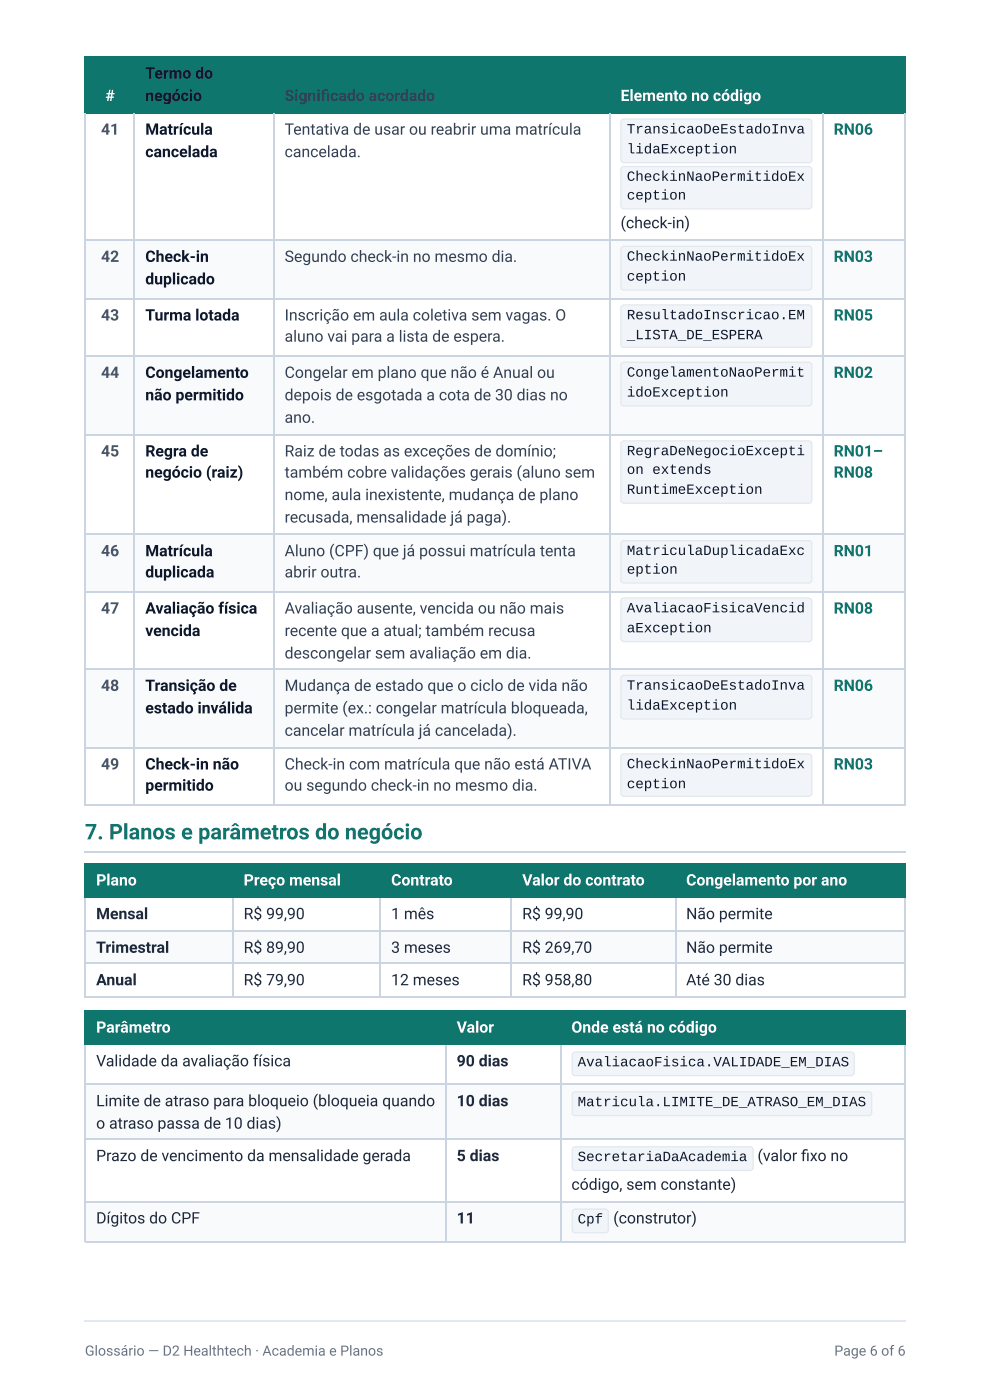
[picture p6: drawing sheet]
<svg xmlns="http://www.w3.org/2000/svg" width="210mm" height="297mm" viewBox="0 0 210 297" stroke-linecap="round" stroke-linejoin="round" font-family="sans-serif">
<defs><g id="words">
<text font-size="4.6" fill="#0f766e" x="18" y="178.1">7. Planos e parâmetros do negócio</text>
<g font-size="3.3" fill="#0f172a">
<text x="30.8" y="16.7">Termo do</text>
<text x="30.8" y="21.4">negócio</text>
<text x="30.8" y="28.6">Matrícula</text>
<text x="30.8" y="33.3">cancelada</text>
<text x="30.8" y="55.6">Check-in</text>
<text x="30.8" y="60.3">duplicado</text>
<text x="30.8" y="68">Turma lotada</text>
<text x="30.8" y="80.2">Congelamento</text>
<text x="30.8" y="84.9">não permitido</text>
<text x="30.8" y="96.8">Regra de</text>
<text x="30.8" y="101.3">negócio (raiz)</text>
<text x="30.8" y="118">Matrícula</text>
<text x="30.8" y="122.5">duplicada</text>
<text x="30.8" y="130.2">Avaliação física</text>
<text x="30.8" y="134.9">vencida</text>
<text x="30.8" y="146.6">Transição de</text>
<text x="30.8" y="151.3">estado inválida</text>
<text x="30.8" y="163.2">Check-in não</text>
<text x="30.8" y="167.7">permitido</text>
</g>
<g font-size="3.3" fill="#fff">
<text x="22.3" y="21.4">#</text>
<text x="131.6" y="21.4">Elemento no código</text>
<text x="20.4" y="187.9">Plano</text>
<text x="51.7" y="187.9">Preço mensal</text>
<text x="82.9" y="187.9">Contrato</text>
<text x="110.7" y="187.9">Valor do contrato</text>
<text x="145.5" y="187.9">Congelamento por ano</text>
<text x="20.4" y="219.1">Parâmetro</text>
<text x="96.8" y="219.1">Valor</text>
<text x="121.1" y="219.1">Onde está no código</text>
</g>
<g font-size="3.3" fill="#334155">
<text x="60.3" y="21.4">Signifi cado acordado</text>
<text x="60.3" y="28.6">Tentativa de usar ou reabrir uma matrícula</text>
<text x="60.3" y="33.3">cancelada.</text>
<text x="60.3" y="55.6">Segundo check-in no mesmo dia.</text>
<text x="60.3" y="68">Inscrição em aula coletiva sem vagas. O</text>
<text x="60.3" y="72.5">aluno vai para a lista de espera.</text>
<text x="60.3" y="80.2">Congelar em plano que não é Anual ou</text>
<text x="60.3" y="84.9">depois de esgotada a cota de 30 dias no</text>
<text x="60.3" y="89.7">ano.</text>
<text x="60.3" y="96.8">Raiz de todas as exceções de domínio;</text>
<text x="60.3" y="101.3">também cobre validações gerais (aluno sem</text>
<text x="60.3" y="106.1">nome, aula inexistente, mudança de plano</text>
<text x="60.3" y="110.9">recusada, mensalidade já paga).</text>
<text x="60.3" y="118">Aluno (CPF) que já possui matrícula tenta</text>
<text x="60.3" y="122.5">abrir outra.</text>
<text x="60.3" y="130.2">Avaliação ausente, vencida ou não mais</text>
<text x="60.3" y="134.9">recente que a atual; também recusa</text>
<text x="60.3" y="139.7">descongelar sem avaliação em dia.</text>
<text x="60.3" y="146.6">Mudança de estado que o ciclo de vida não</text>
<text x="60.3" y="151.3">permite (ex.: congelar matrícula bloqueada,</text>
<text x="60.3" y="156.1">cancelar matrícula já cancelada).</text>
<text x="60.3" y="163.2">Check-in com matrícula que não está ATIVA</text>
<text x="60.3" y="167.7">ou segundo check-in no mesmo dia.</text>
</g>
<g font-size="3.3" fill="#475569">
<text x="21.4" y="28.6">41</text>
<text x="21.4" y="55.6">42</text>
<text x="21.4" y="68">43</text>
<text x="21.4" y="80.2">44</text>
<text x="21.4" y="96.8">45</text>
<text x="21.4" y="118">46</text>
<text x="21.4" y="130.2">47</text>
<text x="21.4" y="146.6">48</text>
<text x="21.4" y="163.2">49</text>
</g>
<g font-size="3.3" fill="#0f766e">
<text x="176.7" y="28.6">RN06</text>
<text x="176.7" y="55.6">RN03</text>
<text x="176.7" y="68">RN05</text>
<text x="176.7" y="80.2">RN02</text>
<text x="176.7" y="96.8">RN01–</text>
<text x="176.7" y="101.3">RN08</text>
<text x="176.7" y="118">RN01</text>
<text x="176.7" y="130.2">RN08</text>
<text x="176.7" y="146.6">RN06</text>
<text x="176.7" y="163.2">RN03</text>
</g>
<g font-size="3.3" fill="#1e293b">
<text x="131.6" y="48.4">(check-in)</text>
<text x="20.4" y="195">Mensal</text>
<text x="51.7" y="195">R$ 99,90</text>
<text x="82.9" y="195">1 mês</text>
<text x="110.7" y="195">R$ 99,90</text>
<text x="145.5" y="195">Não permite</text>
<text x="20.4" y="202.1">Trimestral</text>
<text x="51.7" y="202.1">R$ 89,90</text>
<text x="82.9" y="202.1">3 meses</text>
<text x="110.7" y="202.1">R$ 269,70</text>
<text x="145.5" y="202.1">Não permite</text>
<text x="20.4" y="209">Anual</text>
<text x="51.7" y="209">R$ 79,90</text>
<text x="82.9" y="209">12 meses</text>
<text x="110.7" y="209">R$ 958,80</text>
<text x="145.5" y="209">Até 30 dias</text>
<text x="20.4" y="226.2">Validade da avaliação física</text>
<text x="96.8" y="226.2">90 dias</text>
<text x="20.4" y="234.7">Limite de atraso para bloqueio (bloqueia quando</text>
<text x="20.4" y="239.4">o atraso passa de 10 dias)</text>
<text x="96.8" y="234.7">10 dias</text>
<text x="20.4" y="246.3">Prazo de vencimento da mensalidade gerada</text>
<text x="96.8" y="246.3">5 dias</text>
<text x="160.6" y="246.3">(valor fi xo no</text>
<text x="121.1" y="252.4">código, sem constante)</text>
<text x="20.4" y="259.6">Dígitos do CPF</text>
<text x="96.8" y="259.6">11</text>
<text x="130" y="259.6">(construtor)</text>
</g>
<g font-size="3" fill="#0f172a">
<text x="132.9" y="28.3">TransicaoDeEstadoInva</text>
<text x="132.9" y="32.5">lidaException</text>
<text x="132.9" y="38.4">CheckinNaoPermitidoEx</text>
<text x="132.9" y="42.3">ception</text>
<text x="132.9" y="55.3">CheckinNaoPermitidoEx</text>
<text x="132.9" y="59.5">ception</text>
<text x="132.9" y="67.7">ResultadoInscricao.EM</text>
<text x="132.9" y="72">_LISTA_DE_ESPERA</text>
<text x="132.9" y="79.9">CongelamentoNaoPermit</text>
<text x="132.9" y="84.1">idoException</text>
<text x="132.9" y="96.6">RegraDeNegocioExcepti</text>
<text x="132.9" y="100.5">on extends</text>
<text x="132.9" y="104.8">RuntimeException</text>
<text x="132.9" y="117.7">MatriculaDuplicadaExc</text>
<text x="132.9" y="121.7">eption</text>
<text x="132.9" y="129.9">AvaliacaoFisicaVencid</text>
<text x="132.9" y="134.1">aException</text>
<text x="132.9" y="146.3">TransicaoDeEstadoInva</text>
<text x="132.9" y="150.5">lidaException</text>
<text x="132.9" y="163">CheckinNaoPermitidoEx</text>
<text x="132.9" y="167.2">ception</text>
<text x="122.5" y="226.2">AvaliacaoFisica.VALIDADE_EM_DIAS</text>
<text x="122.5" y="234.7">Matricula.LIMITE_DE_ATRASO_EM_DIAS</text>
<text x="122.5" y="246.3">SecretariaDaAcademia</text>
<text x="122.5" y="259.6">Cpf</text>
</g>
<g font-size="3" fill="#64748b">
<text x="18" y="287.6">Glossário — D2 Healthtech · Academia e Planos</text>
<text x="176.9" y="287.6">Page 6 of 6</text>
</g>
</g></defs>
<g fill="#0f766e">
<path d="M18.3 12.2h10.3v11.6h-10.3z"/>
<path d="M28.6 12.2h29.6v11.6h-29.6z"/>
<path d="M58.2 12.2h71.2v11.6h-71.2z"/>
<path d="M129.4 12.2h45v11.6h-45z"/>
<path d="M174.4 12.2h17.4v11.6h-17.4z"/>
</g>
<g fill="#f8fafc">
<path d="M18.3 50.8h10.3v12.4h-10.3z"/>
<path d="M28.6 50.8h29.6v12.4h-29.6z"/>
<path d="M58.2 50.8h71.2v12.4h-71.2z"/>
<path d="M129.4 50.8h45v12.4h-45z"/>
<path d="M174.4 50.8h17.4v12.4h-17.4z"/>
<path d="M18.3 75.7h10.3v16.4h-10.3z"/>
<path d="M28.6 75.7h29.6v16.4h-29.6z"/>
<path d="M58.2 75.7h71.2v16.4h-71.2z"/>
<path d="M129.4 75.7h45v16.4h-45z"/>
<path d="M174.4 75.7h17.4v16.4h-17.4z"/>
<path d="M18.3 113.2h10.3v12.5h-10.3z"/>
<path d="M28.6 113.2h29.6v12.5h-29.6z"/>
<path d="M58.2 113.2h71.2v12.5h-71.2z"/>
<path d="M129.4 113.2h45v12.5h-45z"/>
<path d="M174.4 113.2h17.4v12.5h-17.4z"/>
<path d="M18.3 142.1h10.3v16.4h-10.3z"/>
<path d="M28.6 142.1h29.6v16.4h-29.6z"/>
<path d="M58.2 142.1h71.2v16.4h-71.2z"/>
<path d="M129.4 142.1h45v16.4h-45z"/>
<path d="M174.4 142.1h17.4v16.4h-17.4z"/>
</g>
<path d="M18 12h174.1M18.1 11.9v12.2M28.4 11.9v12.2M58.1 11.9v12.2M129.2 11.9v12.2M174.5 11.9v12.2M192 11.9v12.2M18 23.9h174.1" fill="none" stroke="#0f766e" stroke-width=".26"/>
<g fill="none" stroke="#cbd5e1" stroke-width=".26">
<path d="M18.1 24.1v146.8M28.4 24.1v146.8M58.1 24.1v146.8M129.2 24.1v146.8M174.5 24.1v146.8M192 24.1v146.8M18 50.9h174.1M18 63.4h174.1M18 75.5h174.1M18 92.2h174.1M18 113.4h174.1M18 125.5h174.1"/>
<path d="M18 141.9h174.1M18 158.6h174.1M18 170.8h174.1M18 180.8h174.1"/>
</g>
<g fill="#0f766e">
<path d="M18.3 183.4h31.2v7.1h-31.2z"/>
<path d="M49.5 183.4h31.2v7.1h-31.2z"/>
<path d="M80.7 183.4h27.8v7.1h-27.8z"/>
<path d="M108.5 183.4h34.6v7.1h-34.6z"/>
<path d="M143.1 183.4h48.7v7.1h-48.7z"/>
</g>
<g fill="#f8fafc">
<path d="M18.3 197.4h31.2v7.1h-31.2z"/>
<path d="M49.5 197.4h31.2v7.1h-31.2z"/>
<path d="M80.7 197.4h27.8v7.1h-27.8z"/>
<path d="M108.5 197.4h34.6v7.1h-34.6z"/>
<path d="M143.1 197.4h48.7v7.1h-48.7z"/>
</g>
<path d="M18 183.2h174.1M18 190.4h174.1M18.1 183.1v7.4M49.3 183.1v7.4M80.6 183.1v7.4M108.3 183.1v7.4M143.3 183.1v7.4M192 183.1v7.4" fill="none" stroke="#0f766e" stroke-width=".26"/>
<path d="M18 197.5h174.1M18.1 190.5v21.2M49.3 190.5v21.2M80.6 190.5v21.2M108.3 190.5v21.2M143.3 190.5v21.2M192 190.5v21.2M18 204.4h174.1M18 211.5h174.1" fill="none" stroke="#cbd5e1" stroke-width=".26"/>
<g fill="#0f766e">
<path d="M18.3 214.6h76.2v6.9h-76.2z"/>
<path d="M94.5 214.6h24.3v6.9h-24.3z"/>
<path d="M118.8 214.6h73v6.9h-73z"/>
</g>
<g fill="#f8fafc">
<path d="M18.3 229.9h76.2v11.9h-76.2z"/>
<path d="M94.5 229.9h24.3v11.9h-24.3z"/>
<path d="M118.8 229.9h73v11.9h-73z"/>
<path d="M18.3 254.8h76.2v8.5h-76.2z"/>
<path d="M94.5 254.8h24.3v8.5h-24.3z"/>
<path d="M118.8 254.8h73v8.5h-73z"/>
</g>
<path d="M18 214.4h174.1M18.1 214.3v7.4M94.6 214.3v7.4M118.9 214.3v7.4M192 214.3v7.4M18 221.6h174.1" fill="none" stroke="#0f766e" stroke-width=".26"/>
<path d="M18 230.1h174.1M18.1 221.7v41.8M94.6 221.7v41.8M118.9 221.7v41.8M192 221.7v41.8M18 241.7h174.1M18 254.9h174.1M18 263.4h174.1" fill="none" stroke="#cbd5e1" stroke-width=".26"/>
<path d="M131.8 25.5l.5-.2h39.1a.66 .66 0 0 1 .7 .6v8a.66 .66 0 0 1-.7 .6h-39.1a.66 .66 0 0 1-.7-.6v-8z" fill="#f1f5f9"/>
<path d="M131.8 25.5l.5-.2h39.1a.66 .66 0 0 1 .7 .6v8a.66 .66 0 0 1-.7 .6h-39.1a.66 .66 0 0 1-.7-.6v-8z" fill="none" stroke="#e2e8f0" stroke-width=".26"/>
<path d="M131.8 35.5l.5-.2h39.1a.66 .66 0 0 1 .7 .7v7.7a.66 .66 0 0 1-.7 .6h-39.1a.66 .66 0 0 1-.7-.6v-7.7z" fill="#f1f5f9"/>
<path d="M131.8 35.5l.5-.2h39.1a.66 .66 0 0 1 .7 .7v7.7a.66 .66 0 0 1-.7 .6h-39.1a.66 .66 0 0 1-.7-.6v-7.7z" fill="none" stroke="#e2e8f0" stroke-width=".26"/>
<path d="M131.8 52.4l.5-.1h39.1a.66 .66 0 0 1 .7 .6v8a.66 .66 0 0 1-.7 .6h-39.1a.66 .66 0 0 1-.7-.6v-8z" fill="#f1f5f9"/>
<path d="M131.8 52.4l.5-.1h39.1a.66 .66 0 0 1 .7 .6v8a.66 .66 0 0 1-.7 .6h-39.1a.66 .66 0 0 1-.7-.6v-8z" fill="none" stroke="#e2e8f0" stroke-width=".26"/>
<path d="M131.8 64.9l.5-.2h39.1a.66 .66 0 0 1 .7 .7v7.6a.66 .66 0 0 1-.7 .7h-39.1a.66 .66 0 0 1-.7-.7v-7.6z" fill="#f1f5f9"/>
<path d="M131.8 64.9l.5-.2h39.1a.66 .66 0 0 1 .7 .7v7.6a.66 .66 0 0 1-.7 .7h-39.1a.66 .66 0 0 1-.7-.7v-7.6z" fill="none" stroke="#e2e8f0" stroke-width=".26"/>
<path d="M131.8 77.1l.5-.2h39.1a.66 .66 0 0 1 .7 .6v8a.66 .66 0 0 1-.7 .6h-39.1a.66 .66 0 0 1-.7-.6v-8z" fill="#f1f5f9"/>
<path d="M131.8 77.1l.5-.2h39.1a.66 .66 0 0 1 .7 .6v8a.66 .66 0 0 1-.7 .6h-39.1a.66 .66 0 0 1-.7-.6v-8z" fill="none" stroke="#e2e8f0" stroke-width=".26"/>
<path d="M131.8 93.7l.5-.2h39.1a.66 .66 0 0 1 .7 .7v11.9a.66 .66 0 0 1-.7 .7h-39.1a.66 .66 0 0 1-.7-.7v-11.9z" fill="#f1f5f9"/>
<path d="M131.8 93.7l.5-.2h39.1a.66 .66 0 0 1 .7 .7v11.9a.66 .66 0 0 1-.7 .7h-39.1a.66 .66 0 0 1-.7-.7v-11.9z" fill="none" stroke="#e2e8f0" stroke-width=".26"/>
<path d="M131.8 114.9l.5-.2h39.1a.66 .66 0 0 1 .7 .7v7.6a.66 .66 0 0 1-.7 .7h-39.1a.66 .66 0 0 1-.7-.7v-7.6z" fill="#f1f5f9"/>
<path d="M131.8 114.9l.5-.2h39.1a.66 .66 0 0 1 .7 .7v7.6a.66 .66 0 0 1-.7 .7h-39.1a.66 .66 0 0 1-.7-.7v-7.6z" fill="none" stroke="#e2e8f0" stroke-width=".26"/>
<path d="M131.8 127.1l.5-.2h39.1a.66 .66 0 0 1 .7 .6v8a.66 .66 0 0 1-.7 .6h-39.1a.66 .66 0 0 1-.7-.6v-8z" fill="#f1f5f9"/>
<path d="M131.8 127.1l.5-.2h39.1a.66 .66 0 0 1 .7 .6v8a.66 .66 0 0 1-.7 .6h-39.1a.66 .66 0 0 1-.7-.6v-8z" fill="none" stroke="#e2e8f0" stroke-width=".26"/>
<path d="M131.8 143.5l.5-.2h39.1a.66 .66 0 0 1 .7 .6v8a.66 .66 0 0 1-.7 .6h-39.1a.66 .66 0 0 1-.7-.6v-8z" fill="#f1f5f9"/>
<path d="M131.8 143.5l.5-.2h39.1a.66 .66 0 0 1 .7 .6v8a.66 .66 0 0 1-.7 .6h-39.1a.66 .66 0 0 1-.7-.6v-8z" fill="none" stroke="#e2e8f0" stroke-width=".26"/>
<path d="M131.8 160.1l.5-.2h39.1a.66 .66 0 0 1 .7 .7v7.7a.66 .66 0 0 1-.7 .6h-39.1a.66 .66 0 0 1-.7-.6v-7.7z" fill="#f1f5f9"/>
<path d="M131.8 160.1l.5-.2h39.1a.66 .66 0 0 1 .7 .7v7.7a.66 .66 0 0 1-.7 .6h-39.1a.66 .66 0 0 1-.7-.6v-7.7z" fill="none" stroke="#e2e8f0" stroke-width=".26"/>
<path d="M121.5 223.4l.5-.2h58.4a.66 .66 0 0 1 .7 .6v3.7a.66 .66 0 0 1-.7 .7h-58.4a.66 .66 0 0 1-.7-.7v-3.7z" fill="#f1f5f9"/>
<path d="M121.5 223.4l.5-.2h58.4a.66 .66 0 0 1 .7 .6v3.7a.66 .66 0 0 1-.7 .7h-58.4a.66 .66 0 0 1-.7-.7v-3.7z" fill="none" stroke="#e2e8f0" stroke-width=".26"/>
<path d="M121.5 231.8l.5-.2h62.1a.66 .66 0 0 1 .7 .7v3.7a.66 .66 0 0 1-.7 .7h-62.1a.66 .66 0 0 1-.7-.7v-3.7z" fill="#f1f5f9"/>
<path d="M121.5 231.8l.5-.2h62.1a.66 .66 0 0 1 .7 .7v3.7a.66 .66 0 0 1-.7 .7h-62.1a.66 .66 0 0 1-.7-.7v-3.7z" fill="none" stroke="#e2e8f0" stroke-width=".26"/>
<path d="M121.5 243.5l.5-.2h37a.66 .66 0 0 1 .7 .6v3.8a.66 .66 0 0 1-.7 .6h-37a.66 .66 0 0 1-.7-.6v-3.8z" fill="#f1f5f9"/>
<path d="M121.5 243.5l.5-.2h37a.66 .66 0 0 1 .7 .6v3.8a.66 .66 0 0 1-.7 .6h-37a.66 .66 0 0 1-.7-.6v-3.8z" fill="none" stroke="#e2e8f0" stroke-width=".26"/>
<path d="M121.5 256.7l.5-.2h6.3a.66 .66 0 0 1 .7 .7v3.7a.66 .66 0 0 1-.7 .6h-6.3a.66 .66 0 0 1-.7-.6v-3.7z" fill="#f1f5f9"/>
<path d="M121.5 256.7l.5-.2h6.3a.66 .66 0 0 1 .7 .7v3.7a.66 .66 0 0 1-.7 .6h-6.3a.66 .66 0 0 1-.7-.6v-3.7zM18 280.3h174.1" fill="none" stroke="#e2e8f0" stroke-width=".26"/>
<use href="#words"/>
</svg>
